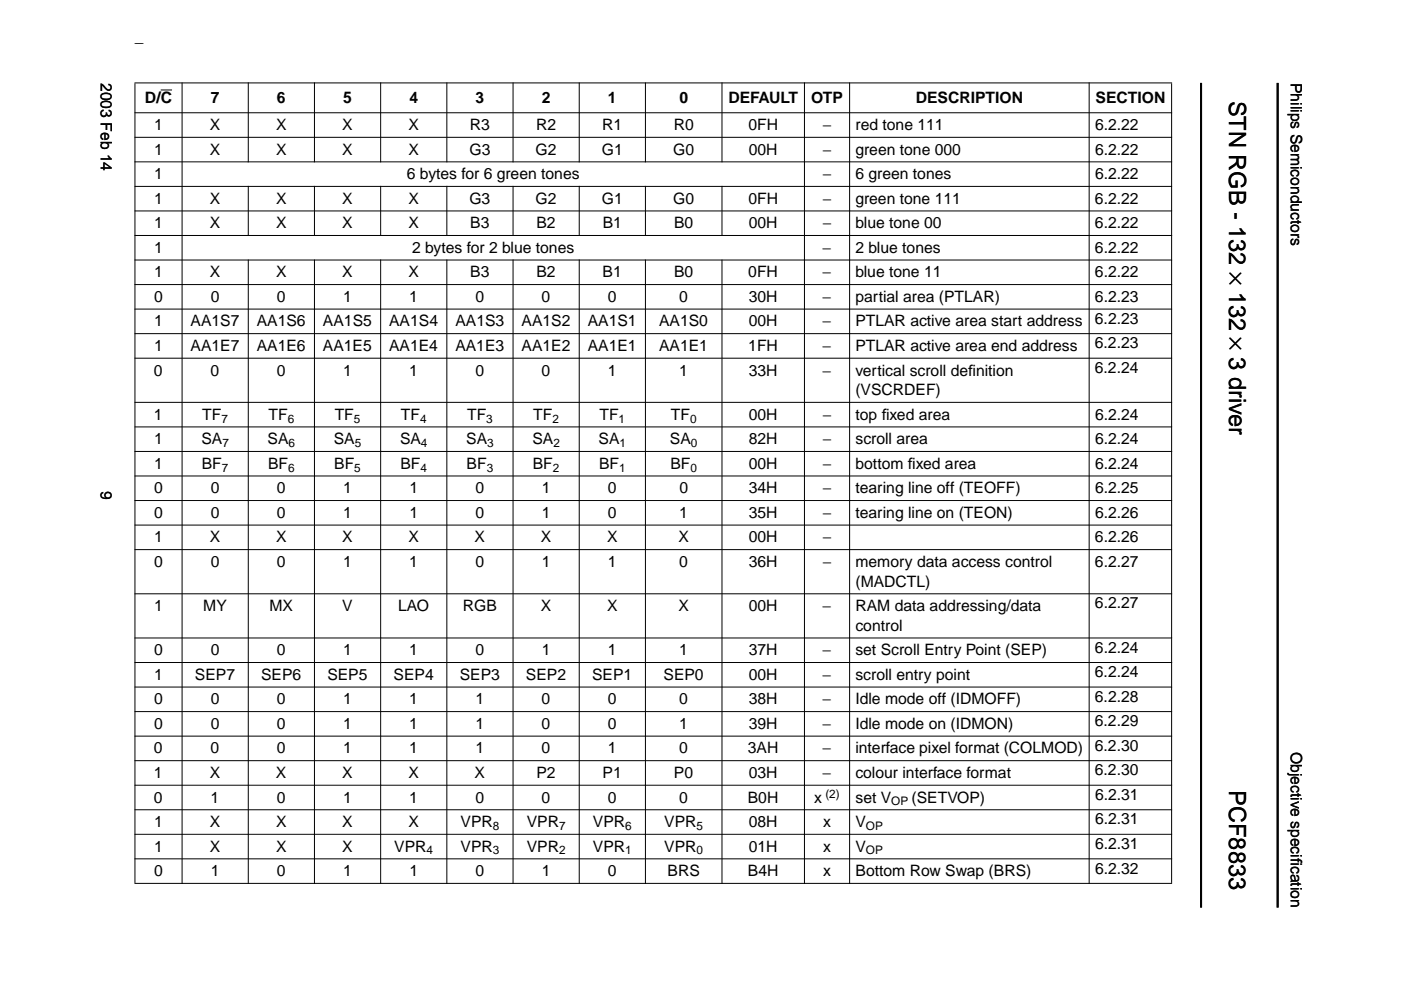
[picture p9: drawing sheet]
<svg xmlns="http://www.w3.org/2000/svg" width="297mm" height="210mm" viewBox="0 0 297 210" stroke-linecap="round" stroke-linejoin="round" font-family="sans-serif">
<defs><g id="words">
<g font-size="5">
<text x="260.6" y="21.3" transform="rotate(90 260.6 21.3)">STN RGB - 132 × 132 × 3 driver</text>
<text x="260.6" y="167.6" transform="rotate(90 260.6 167.6)">PCF8833</text>
</g>
<g font-size="3.3">
<text x="28.6" y="9">_white to force landscape pages to be rotated correctly when browsing through the pdf in the Acrobat reader.This text is here inThis text is here in</text>
<text x="21.4" y="17.6" transform="rotate(90 21.4 17.6)">2003 Feb 14</text>
<text x="273.7" y="17.6" transform="rotate(90 273.7 17.6)">Philips Semiconductors</text>
<text x="30.7" y="21.9">D/C</text>
<text x="44.7" y="21.9">7</text>
<text x="58.7" y="21.9">6</text>
<text x="72.8" y="21.9">5</text>
<text x="86.8" y="21.9">4</text>
<text x="100.8" y="21.9">3</text>
<text x="114.9" y="21.9">2</text>
<text x="128.9" y="21.9">1</text>
<text x="144" y="21.9">0</text>
<text x="154.4" y="21.9">DEFAULT</text>
<text x="172" y="21.9">OTP</text>
<text x="194.2" y="21.9">DESCRIPTION</text>
<text x="232.3" y="21.9">SECTION</text>
<text x="32.7" y="27.6">1</text>
<text x="44.5" y="27.6">X</text>
<text x="58.5" y="27.6">X</text>
<text x="72.6" y="27.6">X</text>
<text x="86.6" y="27.6">X</text>
<text x="99.6" y="27.6">R3</text>
<text x="113.7" y="27.6">R2</text>
<text x="127.7" y="27.6">R1</text>
<text x="142.8" y="27.6">R0</text>
<text x="158.7" y="27.6">0FH</text>
<text x="174.4" y="27.6">−</text>
<text x="181.4" y="27.6">red tone 111</text>
<text x="232.2" y="27.6">6.2.22</text>
<text x="32.7" y="32.8">1</text>
<text x="44.5" y="32.8">X</text>
<text x="58.5" y="32.8">X</text>
<text x="72.6" y="32.8">X</text>
<text x="86.6" y="32.8">X</text>
<text x="99.5" y="32.8">G3</text>
<text x="113.6" y="32.8">G2</text>
<text x="127.6" y="32.8">G1</text>
<text x="142.7" y="32.8">G0</text>
<text x="158.8" y="32.8">00H</text>
<text x="174.4" y="32.8">−</text>
<text x="181.4" y="32.8">green tone 000</text>
<text x="232.2" y="32.8">6.2.22</text>
<text x="32.7" y="38">1</text>
<text x="86.3" y="38">6 bytes for 6 green tones</text>
<text x="174.4" y="38">−</text>
<text x="181.4" y="38">6 green tones</text>
<text x="232.2" y="38">6.2.22</text>
<text x="32.7" y="43.2">1</text>
<text x="44.5" y="43.2">X</text>
<text x="58.5" y="43.2">X</text>
<text x="72.6" y="43.2">X</text>
<text x="86.6" y="43.2">X</text>
<text x="99.5" y="43.2">G3</text>
<text x="113.6" y="43.2">G2</text>
<text x="127.6" y="43.2">G1</text>
<text x="142.7" y="43.2">G0</text>
<text x="158.7" y="43.2">0FH</text>
<text x="174.4" y="43.2">−</text>
<text x="181.4" y="43.2">green tone 111</text>
<text x="232.2" y="43.2">6.2.22</text>
<text x="32.7" y="53.6">1</text>
<text x="32.7" y="48.4">1</text>
<text x="44.5" y="48.4">X</text>
<text x="58.5" y="48.4">X</text>
<text x="72.6" y="48.4">X</text>
<text x="86.6" y="48.4">X</text>
<text x="87.4" y="53.6">2 bytes for 2 blue tones</text>
<text x="99.7" y="48.4">B3</text>
<text x="113.7" y="48.4">B2</text>
<text x="127.8" y="48.4">B1</text>
<text x="142.9" y="48.4">B0</text>
<text x="158.8" y="48.4">00H</text>
<text x="174.4" y="53.6">−</text>
<text x="174.4" y="48.4">−</text>
<text x="181.4" y="53.6">2 blue tones</text>
<text x="181.4" y="48.4">blue tone 00</text>
<text x="232.2" y="53.6">6.2.22</text>
<text x="232.2" y="48.4">6.2.22</text>
<text x="32.7" y="58.8">1</text>
<text x="44.5" y="58.8">X</text>
<text x="58.5" y="58.8">X</text>
<text x="72.6" y="58.8">X</text>
<text x="86.6" y="58.8">X</text>
<text x="99.7" y="58.8">B3</text>
<text x="113.7" y="58.8">B2</text>
<text x="127.8" y="58.8">B1</text>
<text x="142.9" y="58.8">B0</text>
<text x="158.7" y="58.8">0FH</text>
<text x="174.4" y="58.8">−</text>
<text x="181.4" y="58.8">blue tone 11</text>
<text x="232.2" y="58.8">6.2.22</text>
<text x="32.7" y="64">0</text>
<text x="44.7" y="64">0</text>
<text x="58.7" y="64">0</text>
<text x="72.7" y="64">1</text>
<text x="86.8" y="64">1</text>
<text x="100.8" y="64">0</text>
<text x="114.8" y="64">0</text>
<text x="128.9" y="64">0</text>
<text x="144" y="64">0</text>
<text x="158.7" y="64">30H</text>
<text x="174.4" y="64">−</text>
<text x="181.4" y="64">partial area (PTLAR)</text>
<text x="232.1" y="64">6.2.23</text>
<text x="32.7" y="69.2">1</text>
<text x="40.4" y="69.2">AA1S7</text>
<text x="54.4" y="69.2">AA1S6</text>
<text x="68.5" y="69.2">AA1S5</text>
<text x="82.5" y="69.2">AA1S4</text>
<text x="96.6" y="69.2">AA1S3</text>
<text x="110.6" y="69.2">AA1S2</text>
<text x="124.6" y="69.2">AA1S1</text>
<text x="139.8" y="69.2">AA1S0</text>
<text x="158.7" y="69.2">00H</text>
<text x="174.4" y="69.2">−</text>
<text x="181.4" y="69.2">PTLAR active area start address</text>
<text x="232.1" y="68.7">6.2.23</text>
<text x="32.7" y="74.4">1</text>
<text x="40.4" y="74.4">AA1E7</text>
<text x="54.4" y="74.4">AA1E6</text>
<text x="68.5" y="74.4">AA1E5</text>
<text x="82.5" y="74.4">AA1E4</text>
<text x="96.5" y="74.4">AA1E3</text>
<text x="110.6" y="74.4">AA1E2</text>
<text x="124.6" y="74.4">AA1E1</text>
<text x="139.8" y="74.4">AA1E1</text>
<text x="158.7" y="74.4">1FH</text>
<text x="174.4" y="74.4">−</text>
<text x="181.4" y="74.4">PTLAR active area end address</text>
<text x="232.1" y="73.9">6.2.23</text>
<text x="32.6" y="79.6">0</text>
<text x="44.7" y="79.6">0</text>
<text x="58.7" y="79.6">0</text>
<text x="72.7" y="79.6">1</text>
<text x="86.8" y="79.6">1</text>
<text x="100.8" y="79.6">0</text>
<text x="114.8" y="79.6">0</text>
<text x="128.9" y="79.6">1</text>
<text x="144" y="79.6">1</text>
<text x="158.7" y="79.6">33H</text>
<text x="174.4" y="79.6">−</text>
<text x="181.3" y="79.6">vertical scroll def</text>
<text x="181.3" y="83.8">(VSCRDEF)</text>
<text x="205.3" y="79.6">inition</text>
<text x="232.1" y="79.1">6.2.24</text>
<text x="32.6" y="89">1</text>
<text x="42.9" y="89">TF</text>
<text x="56.9" y="89">TF</text>
<text x="71" y="89">TF</text>
<text x="85" y="89">TF</text>
<text x="99" y="89">TF</text>
<text x="113.1" y="89">TF</text>
<text x="127.1" y="89">TF</text>
<text x="142.2" y="89">TF</text>
<text x="158.8" y="89">00H</text>
<text x="174.4" y="89">−</text>
<text x="181.4" y="89">top f</text>
<text x="186.9" y="89">ixed area</text>
<text x="232.2" y="89">6.2.24</text>
<text x="32.7" y="94.2">1</text>
<text x="42.7" y="94.2">SA</text>
<text x="56.7" y="94.2">SA</text>
<text x="70.8" y="94.2">SA</text>
<text x="84.8" y="94.2">SA</text>
<text x="98.8" y="94.2">SA</text>
<text x="112.9" y="94.2">SA</text>
<text x="126.9" y="94.2">SA</text>
<text x="142" y="94.2">SA</text>
<text x="158.8" y="94.2">82H</text>
<text x="174.4" y="94.2">−</text>
<text x="181.4" y="94.2">scroll area</text>
<text x="232.2" y="94.2">6.2.24</text>
<text x="32.7" y="99.4">1</text>
<text x="42.8" y="99.4">BF</text>
<text x="56.8" y="99.4">BF</text>
<text x="70.9" y="99.4">BF</text>
<text x="84.9" y="99.4">BF</text>
<text x="98.9" y="99.4">BF</text>
<text x="113" y="99.4">BF</text>
<text x="127" y="99.4">BF</text>
<text x="142.1" y="99.4">BF</text>
<text x="158.8" y="99.4">00H</text>
<text x="174.4" y="99.4">−</text>
<text x="181.4" y="99.4">bottom f</text>
<text x="192.5" y="99.4">ixed area</text>
<text x="232.2" y="99.4">6.2.24</text>
<text x="21.4" y="104.1" transform="rotate(90 21.4 104.1)">9</text>
<text x="32.7" y="104.6">0</text>
<text x="44.7" y="104.6">0</text>
<text x="58.7" y="104.6">0</text>
<text x="72.8" y="104.6">1</text>
<text x="86.8" y="104.6">1</text>
<text x="100.8" y="104.6">0</text>
<text x="114.9" y="104.6">1</text>
<text x="128.9" y="104.6">0</text>
<text x="144" y="104.6">0</text>
<text x="158.8" y="104.6">34H</text>
<text x="174.4" y="104.6">−</text>
<text x="181.4" y="104.6">tearing line off (TEOFF)</text>
<text x="232.2" y="104.6">6.2.25</text>
<text x="32.7" y="109.8">0</text>
<text x="44.7" y="109.8">0</text>
<text x="58.7" y="109.8">0</text>
<text x="72.8" y="109.8">1</text>
<text x="86.8" y="109.8">1</text>
<text x="100.8" y="109.8">0</text>
<text x="114.9" y="109.8">1</text>
<text x="128.9" y="109.8">0</text>
<text x="144" y="109.8">1</text>
<text x="158.8" y="109.8">35H</text>
<text x="174.4" y="109.8">−</text>
<text x="181.4" y="109.8">tearing line on (TEON)</text>
<text x="232.2" y="109.8">6.2.26</text>
<text x="32.7" y="115">1</text>
<text x="44.5" y="115">X</text>
<text x="58.5" y="115">X</text>
<text x="72.6" y="115">X</text>
<text x="86.6" y="115">X</text>
<text x="100.6" y="115">X</text>
<text x="114.7" y="115">X</text>
<text x="128.7" y="115">X</text>
<text x="143.8" y="115">X</text>
<text x="158.8" y="115">00H</text>
<text x="174.4" y="115">−</text>
<text x="232.2" y="115">6.2.26</text>
<text x="32.7" y="120.2">0</text>
<text x="44.7" y="120.2">0</text>
<text x="58.7" y="120.2">0</text>
<text x="72.8" y="120.2">1</text>
<text x="86.8" y="120.2">1</text>
<text x="100.8" y="120.2">0</text>
<text x="114.9" y="120.2">1</text>
<text x="128.9" y="120.2">1</text>
<text x="144" y="120.2">0</text>
<text x="158.8" y="120.2">36H</text>
<text x="174.4" y="120.2">−</text>
<text x="181.4" y="120.2">memory data access control</text>
<text x="181.4" y="124.4">(MADCTL)</text>
<text x="232.2" y="120.2">6.2.27</text>
<text x="32.7" y="129.6">1</text>
<text x="43.1" y="129.6">MY</text>
<text x="57.1" y="129.6">MX</text>
<text x="72.6" y="129.6">V</text>
<text x="84.4" y="129.6">LAO</text>
<text x="98.1" y="129.6">RGB</text>
<text x="114.7" y="129.6">X</text>
<text x="128.7" y="129.6">X</text>
<text x="143.8" y="129.6">X</text>
<text x="158.8" y="129.6">00H</text>
<text x="174.4" y="129.6">−</text>
<text x="181.4" y="129.6">RAM data addressing/data</text>
<text x="232.2" y="129">6.2.27</text>
<text x="181.4" y="133.7">control</text>
<text x="32.7" y="138.9">0</text>
<text x="44.7" y="138.9">0</text>
<text x="58.7" y="138.9">0</text>
<text x="72.7" y="138.9">1</text>
<text x="86.8" y="138.9">1</text>
<text x="100.8" y="138.9">0</text>
<text x="114.8" y="138.9">1</text>
<text x="128.9" y="138.9">1</text>
<text x="144" y="138.9">1</text>
<text x="158.7" y="138.9">37H</text>
<text x="174.4" y="138.9">−</text>
<text x="181.4" y="138.9">set Scroll Entry Point (SEP)</text>
<text x="232.1" y="143.6">6.2.24</text>
<text x="232.1" y="138.4">6.2.24</text>
<text x="32.7" y="149.3">0</text>
<text x="32.7" y="144.1">1</text>
<text x="41.3" y="144.1">SEP7</text>
<text x="44.7" y="149.3">0</text>
<text x="55.4" y="144.1">SEP6</text>
<text x="58.7" y="149.3">0</text>
<text x="69.4" y="144.1">SEP5</text>
<text x="72.7" y="149.3">1</text>
<text x="83.4" y="144.1">SEP4</text>
<text x="86.8" y="149.3">1</text>
<text x="97.5" y="144.1">SEP3</text>
<text x="100.8" y="149.3">1</text>
<text x="111.5" y="144.1">SEP2</text>
<text x="114.8" y="149.3">0</text>
<text x="125.5" y="144.1">SEP1</text>
<text x="128.9" y="149.3">0</text>
<text x="140.7" y="144.1">SEP0</text>
<text x="144" y="149.3">0</text>
<text x="158.7" y="149.3">38H</text>
<text x="158.7" y="144.1">00H</text>
<text x="174.4" y="149.3">−</text>
<text x="174.4" y="144.1">−</text>
<text x="181.4" y="149.3">Idle mode off (IDMOFF)</text>
<text x="181.4" y="144.1">scroll entry point</text>
<text x="232.1" y="148.8">6.2.28</text>
<text x="32.7" y="154.6">0</text>
<text x="44.7" y="154.6">0</text>
<text x="58.7" y="154.6">0</text>
<text x="72.7" y="154.6">1</text>
<text x="86.8" y="154.6">1</text>
<text x="100.8" y="154.6">1</text>
<text x="114.8" y="154.6">0</text>
<text x="128.9" y="154.6">0</text>
<text x="144" y="154.6">1</text>
<text x="158.7" y="154.6">39H</text>
<text x="174.4" y="154.6">−</text>
<text x="181.4" y="154.6">Idle mode on (IDMON)</text>
<text x="232.1" y="154">6.2.29</text>
<text x="32.6" y="159.8">0</text>
<text x="44.7" y="159.8">0</text>
<text x="58.7" y="159.8">0</text>
<text x="72.7" y="159.8">1</text>
<text x="86.8" y="159.8">1</text>
<text x="100.8" y="159.8">1</text>
<text x="114.8" y="159.8">0</text>
<text x="128.9" y="159.8">1</text>
<text x="144" y="159.8">0</text>
<text x="158.5" y="159.8">3AH</text>
<text x="174.4" y="159.8">−</text>
<text x="181.4" y="159.8">interface pixel format (COLMOD)</text>
<text x="232.1" y="159.2">6.2.30</text>
<text x="273.7" y="159.4" transform="rotate(90 273.7 159.4)">Objective specif</text>
<text x="32.6" y="165">1</text>
<text x="44.5" y="165">X</text>
<text x="58.5" y="165">X</text>
<text x="72.5" y="165">X</text>
<text x="86.6" y="165">X</text>
<text x="100.6" y="165">X</text>
<text x="113.7" y="165">P2</text>
<text x="127.8" y="165">P1</text>
<text x="142.9" y="165">P0</text>
<text x="158.7" y="165">03H</text>
<text x="174.4" y="165">−</text>
<text x="181.3" y="165">colour interface format</text>
<text x="232.1" y="164.4">6.2.30</text>
<text x="32.6" y="170.2">0</text>
<text x="44.7" y="170.2">1</text>
<text x="58.7" y="170.2">0</text>
<text x="72.7" y="170.2">1</text>
<text x="86.8" y="170.2">1</text>
<text x="100.8" y="170.2">0</text>
<text x="114.8" y="170.2">0</text>
<text x="128.9" y="170.2">0</text>
<text x="144" y="170.2">0</text>
<text x="158.5" y="170.2">B0H</text>
<text x="172.6" y="170.2">x</text>
<text x="181.4" y="170.2">set V</text>
<text x="193.3" y="170.2">(SETVOP)</text>
<text x="232.2" y="169.6">6.2.31</text>
<text x="32.7" y="175.4">1</text>
<text x="44.5" y="175.4">X</text>
<text x="58.5" y="175.4">X</text>
<text x="72.6" y="175.4">X</text>
<text x="86.6" y="175.4">X</text>
<text x="97.6" y="175.4">VPR</text>
<text x="111.7" y="175.4">VPR</text>
<text x="125.7" y="175.4">VPR</text>
<text x="140.8" y="175.4">VPR</text>
<text x="158.8" y="175.4">08H</text>
<text x="174.5" y="175.4">x</text>
<text x="181.4" y="175.4">V</text>
<text x="232.2" y="174.8">6.2.31</text>
<text x="32.7" y="180.6">1</text>
<text x="32.7" y="185.8">0</text>
<text x="44.5" y="180.6">X</text>
<text x="44.7" y="185.8">1</text>
<text x="58.5" y="180.6">X</text>
<text x="58.7" y="185.8">0</text>
<text x="72.6" y="180.6">X</text>
<text x="72.8" y="185.8">1</text>
<text x="83.6" y="180.6">VPR</text>
<text x="86.8" y="185.8">1</text>
<text x="97.6" y="180.6">VPR</text>
<text x="100.8" y="185.8">0</text>
<text x="111.7" y="180.6">VPR</text>
<text x="114.9" y="185.8">1</text>
<text x="125.7" y="180.6">VPR</text>
<text x="128.9" y="185.8">0</text>
<text x="140.8" y="180.6">VPR</text>
<text x="141.5" y="185.8">BRS</text>
<text x="158.6" y="185.8">B4H</text>
<text x="158.8" y="180.6">01H</text>
<text x="174.5" y="180.6">x</text>
<text x="174.5" y="185.8">x</text>
<text x="181.4" y="180.6">V</text>
<text x="181.4" y="185.8">Bottom Row Swap (BRS)</text>
<text x="232.2" y="180">6.2.31</text>
<text x="232.2" y="185.2">6.2.32</text>
<text x="273.7" y="181.9" transform="rotate(90 273.7 181.9)">ication</text>
</g>
<g font-size="2.5">
<text x="47" y="89.6">7</text>
<text x="61" y="89.6">6</text>
<text x="75" y="89.6">5</text>
<text x="89.1" y="89.6">4</text>
<text x="103.1" y="89.6">3</text>
<text x="117.1" y="89.6">2</text>
<text x="131.2" y="89.6">1</text>
<text x="146.3" y="89.6">0</text>
<text x="47.1" y="94.8">7</text>
<text x="61.2" y="94.8">6</text>
<text x="75.2" y="94.8">5</text>
<text x="89.2" y="94.8">4</text>
<text x="103.3" y="94.8">3</text>
<text x="117.3" y="94.8">2</text>
<text x="131.4" y="94.8">1</text>
<text x="146.5" y="94.8">0</text>
<text x="47.1" y="100">7</text>
<text x="61.1" y="100">6</text>
<text x="75.1" y="100">5</text>
<text x="89.2" y="100">4</text>
<text x="103.2" y="100">3</text>
<text x="117.2" y="100">2</text>
<text x="131.3" y="100">1</text>
<text x="146.4" y="100">0</text>
<text x="175" y="169.2">(2)</text>
<text x="189" y="170.8">OP</text>
<text x="104.5" y="176">8</text>
<text x="118.5" y="176">7</text>
<text x="132.6" y="176">6</text>
<text x="147.7" y="176">5</text>
<text x="183.6" y="176">OP</text>
<text x="90.5" y="181.2">4</text>
<text x="104.5" y="181.2">3</text>
<text x="118.5" y="181.2">2</text>
<text x="132.6" y="181.2">1</text>
<text x="147.7" y="181.2">0</text>
<text x="183.6" y="181.2">OP</text>
</g>
</g></defs>
<path d="M254.6 17.6v174.8M270.9 17.6v174.8" fill="none" stroke="#000" stroke-width=".42"/>
<path d="M34.1 19.1h2.4" fill="none" stroke="#000" stroke-width=".21"/>
<g fill="#000" stroke="#000" stroke-width=".21">
<path d="M28.5 17.6h220zM52.6 17.5v16.9zM66.7 17.5v16.9zM80.7 17.5v16.9zM94.7 17.5v16.9zM108.8 17.5v16.9zM122.8 17.5v16.9zM136.8 17.5v16.9zM153.1 17.5v16.9zM28.5 23.9h220zM28.5 29.1h220zM28.5 34.3h220z"/>
<path d="M28.5 39.5h220zM52.6 39.4v10.6zM66.7 39.4v10.6zM80.7 39.4v10.6zM94.7 39.4v10.6zM108.8 39.4v10.6zM122.8 39.4v10.6zM136.8 39.4v10.6zM153.1 39.4v10.6zM28.5 44.7h220zM28.5 49.9h220zM28.5 55.1h220z"/>
<path d="M28.5 60.3h220zM28.5 65.5h220zM28.5 70.7h220zM28.5 75.9h220zM28.5 85.3h220zM28.5 90.5h220zM28.5 95.7h220zM28.5 100.9h220zM28.5 106.1h220zM28.5 111.3h220zM28.5 116.5h220zM28.5 125.9h220z"/>
<path d="M28.5 135.3h220zM28.5 140.5h220zM28.5 145.7h220zM28.5 150.9h220zM28.5 156.1h220zM28.5 161.3h220zM28.5 166.5h220zM28.5 171.7h220zM28.5 176.9h220zM28.6 17.7v169.5zM38.6 17.5v169.9zM52.6 55v132.4z"/>
<path d="M66.7 55v132.4zM80.7 55v132.4zM94.7 55v132.4zM108.8 55v132.4zM122.8 55v132.4zM136.8 55v132.4zM153.1 55v132.4zM170.6 17.5v169.9zM180.1 17.5v169.9zM230.9 17.5v169.9zM248.4 17.7v169.5zM28.5 182.1h220z"/>
<path d="M28.5 187.3h220z"/>
</g>
<use href="#words"/>
</svg>
